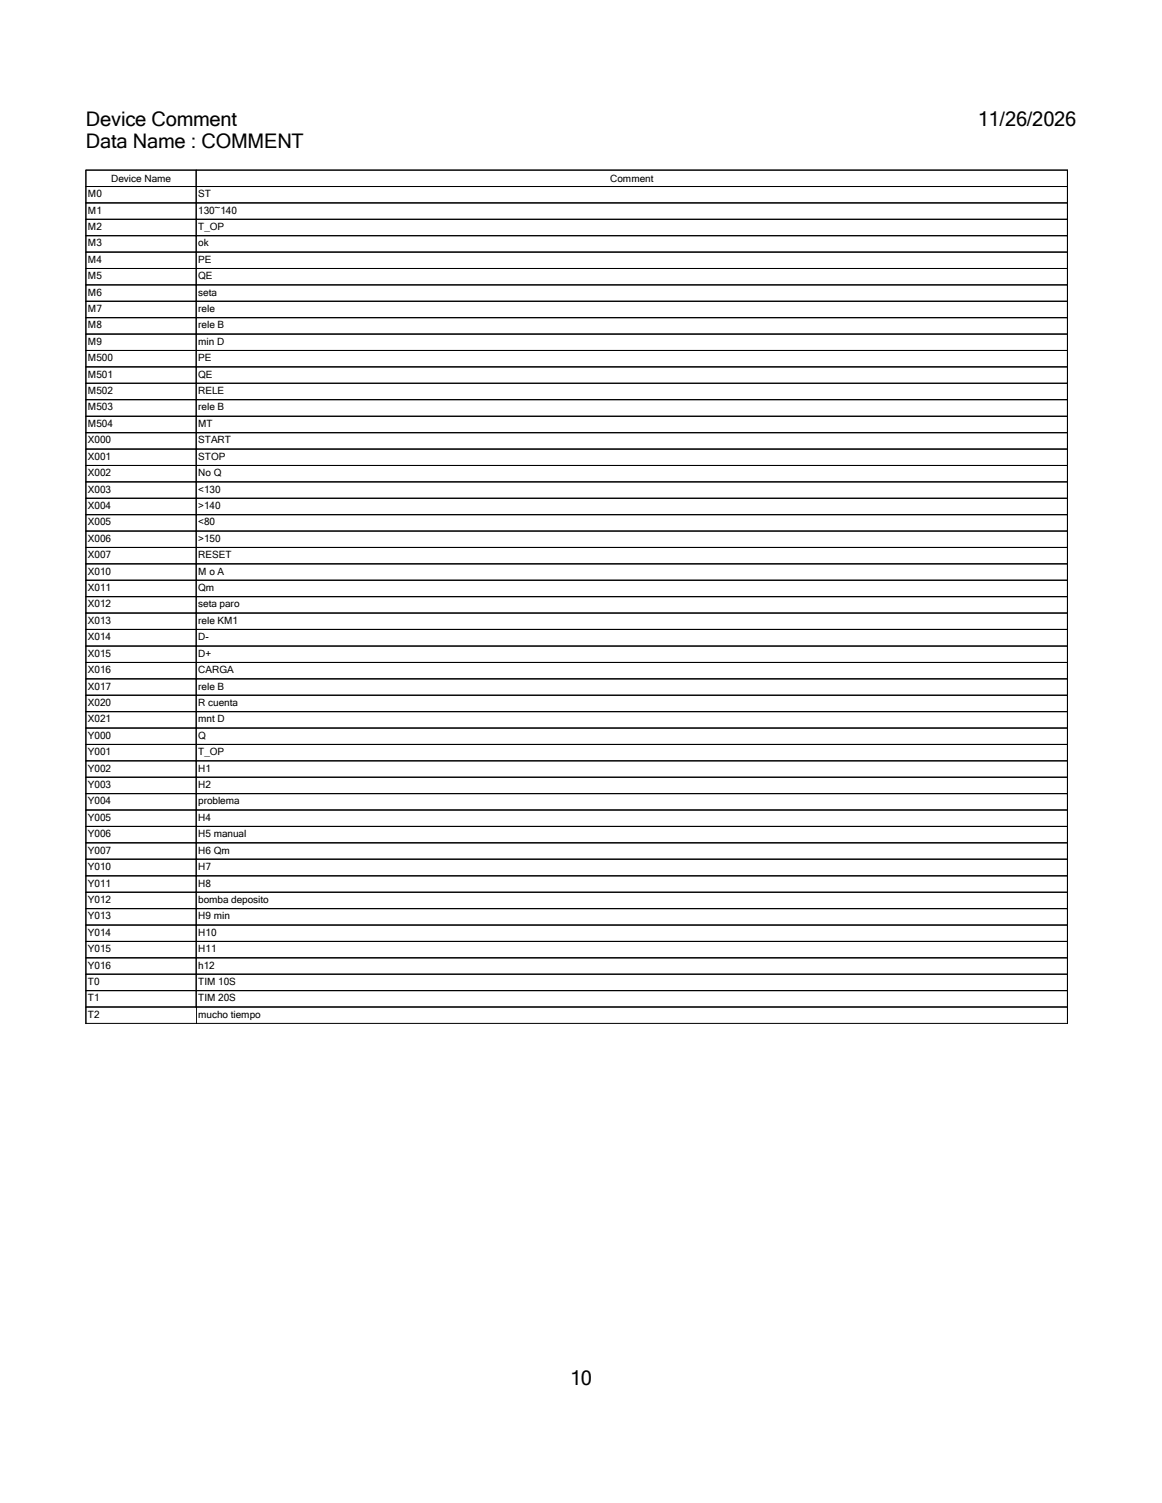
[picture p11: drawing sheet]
<svg xmlns="http://www.w3.org/2000/svg" width="216mm" height="279mm" viewBox="0 0 216 279" stroke-linecap="round" stroke-linejoin="round" font-family="sans-serif">
<defs><g id="words">
<g font-size="3.7">
<text x="16" y="23.4">Device Comment</text>
<text x="181.7" y="23.4">11/26/2026</text>
<text x="16" y="27.5">Data Name : COMMENT</text>
<text x="105.9" y="257.5">10</text>
</g>
<g font-size="1.9">
<text x="20.7" y="33.8">Device Name</text>
<text x="113.4" y="33.8">Comment</text>
<text x="16.3" y="36.7">M0</text>
<text x="16.3" y="39.7">M1</text>
<text x="36.8" y="36.7">ST</text>
<text x="36.8" y="39.7">130~140</text>
<text x="16.3" y="42.8">M2</text>
<text x="16.3" y="45.8">M3</text>
<text x="36.8" y="42.8">T_OP</text>
<text x="36.8" y="45.8">ok</text>
<text x="16.3" y="48.9">M4</text>
<text x="16.3" y="51.9">M5</text>
<text x="36.8" y="48.9">PE</text>
<text x="36.8" y="51.9">QE</text>
<text x="16.3" y="54.9">M6</text>
<text x="16.3" y="58">M7</text>
<text x="36.8" y="54.9">seta</text>
<text x="36.8" y="58">rele</text>
<text x="16.3" y="61">M8</text>
<text x="16.3" y="64.1">M9</text>
<text x="36.8" y="61">rele B</text>
<text x="36.8" y="64.1">min D</text>
<text x="16.3" y="67.1">M500</text>
<text x="16.3" y="70.2">M501</text>
<text x="36.8" y="67.1">PE</text>
<text x="36.8" y="70.2">QE</text>
<text x="16.3" y="73.2">M502</text>
<text x="16.3" y="76.3">M503</text>
<text x="36.8" y="73.2">RELE</text>
<text x="36.8" y="76.3">rele B</text>
<text x="16.3" y="79.4">M504</text>
<text x="16.3" y="82.4">X000</text>
<text x="36.8" y="79.4">MT</text>
<text x="36.8" y="82.4">START</text>
<text x="16.3" y="85.5">X001</text>
<text x="16.3" y="88.5">X002</text>
<text x="36.8" y="85.5">STOP</text>
<text x="36.8" y="88.5">No Q</text>
<text x="16.3" y="91.6">X003</text>
<text x="16.3" y="94.6">X004</text>
<text x="36.8" y="91.6">&lt;130</text>
<text x="36.8" y="94.6">&gt;140</text>
<text x="16.3" y="97.7">X005</text>
<text x="16.3" y="100.7">X006</text>
<text x="36.8" y="97.7">&lt;80</text>
<text x="36.8" y="100.7">&gt;150</text>
<text x="16.3" y="103.8">X007</text>
<text x="16.3" y="106.8">X010</text>
<text x="36.8" y="103.8">RESET</text>
<text x="36.8" y="106.8">M o A</text>
<text x="16.3" y="109.9">X011</text>
<text x="16.3" y="112.9">X012</text>
<text x="36.8" y="109.9">Qm</text>
<text x="36.8" y="112.9">seta paro</text>
<text x="16.3" y="116">X013</text>
<text x="16.3" y="119">X014</text>
<text x="36.8" y="116">rele KM1</text>
<text x="36.8" y="119">D-</text>
<text x="16.3" y="122.1">X015</text>
<text x="16.3" y="125.1">X016</text>
<text x="36.8" y="122.1">D+</text>
<text x="36.8" y="125.1">CARGA</text>
<text x="16.3" y="128.2">X017</text>
<text x="16.3" y="131.2">X020</text>
<text x="36.8" y="128.2">rele B</text>
<text x="36.8" y="131.2">R cuenta</text>
<text x="16.3" y="134.3">X021</text>
<text x="16.3" y="137.3">Y000</text>
<text x="36.8" y="134.3">mnt D</text>
<text x="36.8" y="137.3">Q</text>
<text x="16.3" y="140.4">Y001</text>
<text x="16.3" y="143.4">Y002</text>
<text x="36.8" y="140.4">T_OP</text>
<text x="36.8" y="143.4">H1</text>
<text x="16.3" y="146.5">Y003</text>
<text x="16.3" y="149.5">Y004</text>
<text x="36.8" y="146.5">H2</text>
<text x="36.8" y="149.5">problema</text>
<text x="16.3" y="152.6">Y005</text>
<text x="16.3" y="155.6">Y006</text>
<text x="36.8" y="152.6">H4</text>
<text x="36.8" y="155.6">H5 manual</text>
<text x="16.3" y="158.7">Y007</text>
<text x="16.3" y="161.7">Y010</text>
<text x="36.8" y="158.7">H6 Qm</text>
<text x="36.8" y="161.7">H7</text>
<text x="16.3" y="164.8">Y011</text>
<text x="16.3" y="167.9">Y012</text>
<text x="36.8" y="164.8">H8</text>
<text x="36.8" y="167.9">bomba deposito</text>
<text x="16.3" y="170.9">Y013</text>
<text x="16.3" y="173.9">Y014</text>
<text x="36.8" y="170.9">H9 min</text>
<text x="36.8" y="173.9">H10</text>
<text x="16.3" y="177">Y015</text>
<text x="36.8" y="177">H11</text>
<text x="16.3" y="180">Y016</text>
<text x="16.3" y="183.1">T0</text>
<text x="36.8" y="180">h12</text>
<text x="36.8" y="183.1">TIM 10S</text>
<text x="16.3" y="186.1">T1</text>
<text x="16.3" y="189.2">T2</text>
<text x="36.8" y="186.1">TIM 20S</text>
<text x="36.8" y="189.2">mucho tiempo</text>
</g>
</g></defs>
<g fill="none" stroke="#c0c0c0" stroke-width=".19">
<path d="M16 34.7h182.3M16 37.7h182.3M36.4 31.7v158.5M16 40.8h182.3M16 43.8h182.3M16 46.9h182.3M16 49.9h182.3M16 53h182.3M16 56h182.3M16 59.1h182.3M16 62.1h182.3M16 65.2h182.3"/>
<path d="M16 68.2h182.3M16 71.2h182.3M16 74.3h182.3M16 77.4h182.3M16 80.4h182.3M16 83.5h182.3M16 86.5h182.3M16 89.6h182.3M16 92.6h182.3M16 95.7h182.3M16 98.7h182.3M16 101.8h182.3"/>
<path d="M16 104.8h182.3M16 107.9h182.3M16 110.9h182.3M16 114h182.3M16 117h182.3M16 120.1h182.3M16 123.1h182.3M16 126.2h182.3M16 129.2h182.3M16 132.3h182.3M16 135.3h182.3M16 138.4h182.3"/>
<path d="M16 141.4h182.3M16 144.5h182.3M16 147.5h182.3M16 150.6h182.3M16 153.6h182.3M16 156.7h182.3M16 159.7h182.3M16 162.8h182.3M16 165.9h182.3M16 168.9h182.3M16 172h182.3M16 175h182.3"/>
<path d="M16 178.1h182.3M16 181.1h182.3M16 184.1h182.3M16 187.2h182.3"/>
</g>
<g fill="none" stroke="#000" stroke-width=".19">
<path d="M16 34.7h182.3M16 37.7h182.3M36.4 31.7v158.6M16 40.8h182.3M16 43.8h182.3M16 46.9h182.3M16 49.9h182.3M16 53h182.3M16 56h182.3M16 59.1h182.3M16 62.1h182.3M16 65.2h182.3"/>
<path d="M16 68.2h182.3M16 71.2h182.3M16 74.3h182.3M16 77.4h182.3M16 80.4h182.3M16 83.5h182.3M16 86.5h182.3M16 89.6h182.3M16 92.6h182.3M16 95.7h182.3M16 98.7h182.3M16 101.8h182.3"/>
<path d="M16 104.8h182.3M16 107.9h182.3M16 110.9h182.3M16 114h182.3M16 117h182.3M16 120.1h182.3M16 123.1h182.3M16 126.2h182.3M16 129.2h182.3M16 132.3h182.3M16 135.3h182.3M16 138.4h182.3"/>
<path d="M16 141.4h182.3M16 144.5h182.3M16 147.5h182.3M16 150.6h182.3M16 153.6h182.3M16 156.7h182.3M16 159.7h182.3M16 162.8h182.3M16 165.9h182.3M16 168.9h182.3M16 172h182.3M16 175h182.3"/>
<path d="M16 178.1h182.3M16 190.3v-158.7h182.3v158.7M16 190.2h182.3M16 181.1h182.3M16 184.1h182.3M16 187.2h182.3"/>
</g>
<path d="M105.9 254.1h4.1v4.2h-4.1z" fill="#fff"/>
<use href="#words"/>
</svg>
